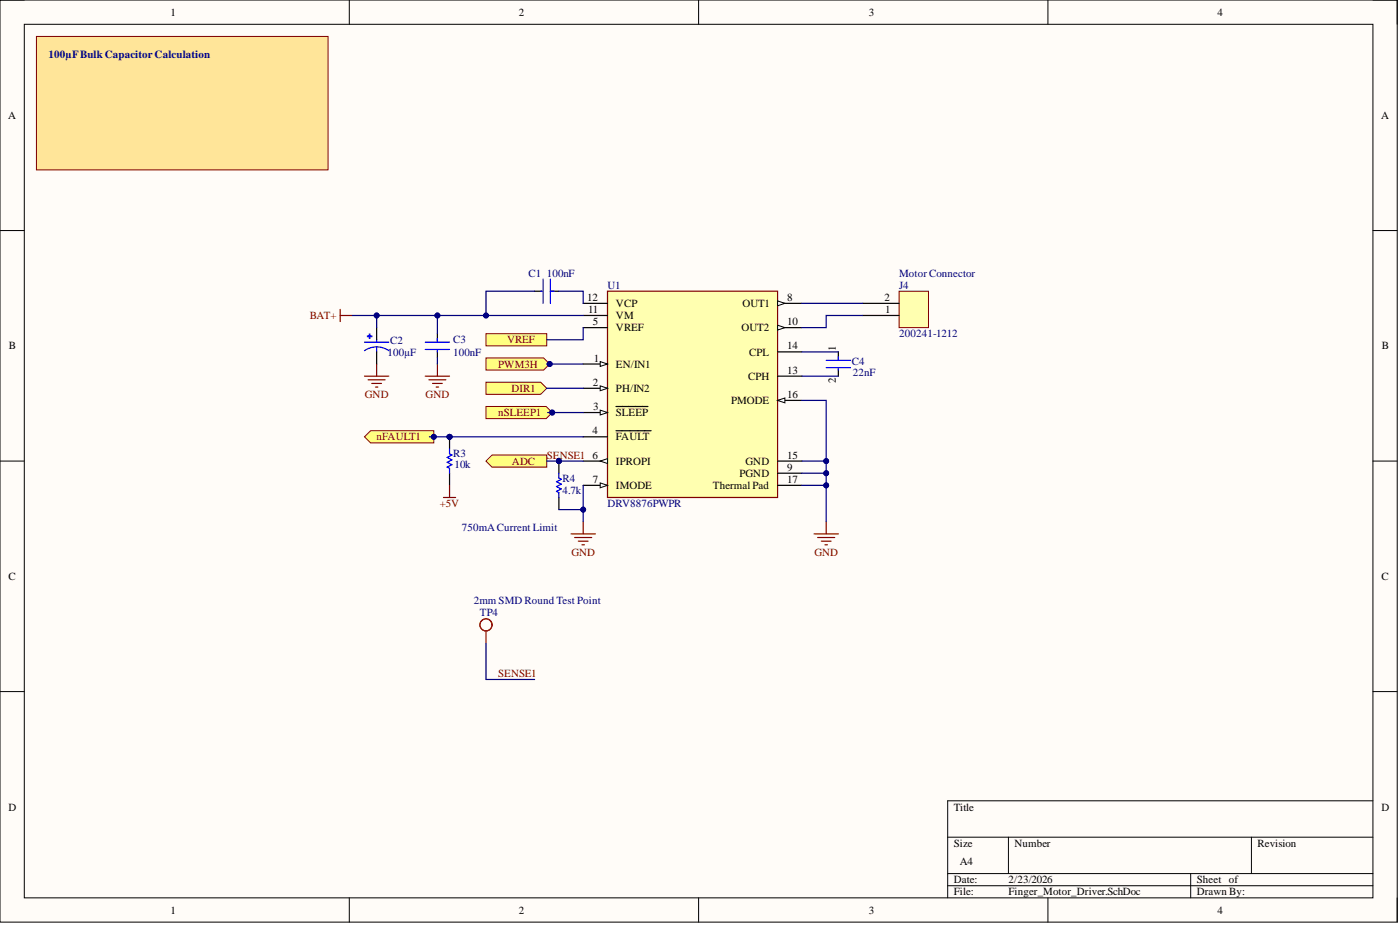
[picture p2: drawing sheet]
<svg xmlns="http://www.w3.org/2000/svg" width="292mm" height="193mm" viewBox="0 0 292 193" stroke-linecap="round" stroke-linejoin="round" font-family="sans-serif">
<defs><g id="words">
<g font-size="2.3">
<text x="35.6" y="3.3">1</text>
<text x="108.2" y="3.3">2</text>
<text x="181.3" y="3.3">3</text>
<text x="254" y="3.3">4</text>
<text x="1.7" y="24.8">A</text>
<text x="288.1" y="24.8">A</text>
<text x="122.5" y="62.8">12</text>
<text x="122.7" y="65.3">11</text>
<text x="128.5" y="64">VCP</text>
<text x="154.9" y="64">OUT1</text>
<text x="164.3" y="62.8">8</text>
<text x="184.5" y="62.8">2</text>
<text x="184.7" y="65.3">1</text>
<text x="123.7" y="67.8">5</text>
<text x="128.5" y="66.6">VM</text>
<text x="128.5" y="69.1">VREF</text>
<text x="154.7" y="69.1">OUT2</text>
<text x="164.3" y="67.8">10</text>
<text x="1.9" y="72.9">B</text>
<text x="123.9" y="75.4">1</text>
<text x="128.5" y="76.7">EN/IN1</text>
<text x="156.3" y="74.2">CPL</text>
<text x="164.3" y="78">13</text>
<text x="164.3" y="72.9">14</text>
<text x="174.4" y="73.2" transform="rotate(-90 174.4 73.2)">1</text>
<text x="288.3" y="72.9">B</text>
<text x="123.7" y="80.5">2</text>
<text x="128.5" y="81.8">PH/IN2</text>
<text x="156.1" y="79.2">CPH</text>
<text x="164.3" y="83">16</text>
<text x="174.4" y="80" transform="rotate(-90 174.4 80)">2</text>
<text x="123.8" y="85.6">3</text>
<text x="128.5" y="86.8">SLEEP</text>
<text x="152.5" y="84.3">PMODE</text>
<text x="123.6" y="90.6">4</text>
<text x="123.6" y="95.7">6</text>
<text x="128.5" y="91.9">FAULT</text>
<text x="164.3" y="95.7">15</text>
<text x="123.7" y="100.7">7</text>
<text x="128.5" y="96.9">IPROPI</text>
<text x="154.3" y="99.5">PGND</text>
<text x="155.6" y="96.9">GND</text>
<text x="164.3" y="100.7">17</text>
<text x="164.3" y="98.2">9</text>
<text x="128.5" y="102">IMODE</text>
<text x="148.7" y="102">Thermal Pad</text>
<text x="1.8" y="121">C</text>
<text x="288.2" y="121">C</text>
<text x="1.8" y="169.1">D</text>
<text x="199" y="169.1">Title</text>
<text x="288.2" y="169.1">D</text>
<text x="199" y="176.7">Size</text>
<text x="211.7" y="176.7">Number</text>
<text x="262.4" y="176.7">Revision</text>
<text x="199" y="184.3">Date:</text>
<text x="200.3" y="180.5">A4</text>
<text x="210.4" y="184.3">2/23/2026</text>
<text x="249.7" y="184.3">Sheet of</text>
<text x="35.6" y="190.6">1</text>
<text x="108.2" y="190.6">2</text>
<text x="181.3" y="190.6">3</text>
<text x="199" y="186.8">File:</text>
<text x="210.4" y="186.8">Finger_Motor_Driver.SchDoc</text>
<text x="249.7" y="186.8">Drawn By:</text>
<text x="254" y="190.6">4</text>
</g>
<g font-size="2.3" fill="#000080">
<text x="10.1" y="12.2">100µFBulk Capacitor Calculation</text>
<text x="110.3" y="57.7">C1</text>
<text x="114.1" y="57.7">100nF</text>
<text x="187.6" y="57.7">Motor Connector</text>
<text x="126.7" y="60.2">U1</text>
<text x="187.6" y="60.2">J4</text>
<text x="81.4" y="71.7">C2</text>
<text x="94.6" y="71.6">C3</text>
<text x="187.6" y="70.4">200241-1212</text>
<text x="80.9" y="74.2">100µF</text>
<text x="94.6" y="74.2">100nF</text>
<text x="177.7" y="76.2">C4</text>
<text x="178" y="78.5">22nF</text>
<text x="94.6" y="95.4">R3</text>
<text x="94.8" y="97.7">10k</text>
<text x="117.4" y="100.5">R4</text>
<text x="117.4" y="103">4.7k</text>
<text x="126.7" y="105.8">DRV8876PWPR</text>
<text x="96.3" y="110.9">750mA Current Limit</text>
<text x="98.9" y="126.1">2mm SMD Round Test Point</text>
<text x="100.1" y="128.6">TP4</text>
</g>
<g font-size="2.3" fill="#800000">
<text x="64.6" y="66.6">BAT+</text>
<text x="105.8" y="71.6">VREF</text>
<text x="103.9" y="76.7">PWM3H</text>
<text x="76.1" y="83">GND</text>
<text x="88.8" y="83">GND</text>
<text x="106.7" y="81.8">DIR1</text>
<text x="103.9" y="86.8">nSLEEP1</text>
<text x="78.6" y="91.9">nFAULT1</text>
<text x="114.1" y="95.7">SENSE1</text>
<text x="106.8" y="96.9">ADC</text>
<text x="91.8" y="105.8">+5V</text>
<text x="119.2" y="115.9">GND</text>
<text x="169.9" y="115.9">GND</text>
<text x="103.9" y="141.2">SENSE1</text>
</g>
</g></defs>
<path d="M0 0h291.5v192.4h-291.5z" fill-rule="evenodd" fill="#fffcf8"/>
<path d="M0 0h291.5v192.4h-291.5z" fill="none" stroke="#000" stroke-width=".21"/>
<path d="M5.1 5.1h281.4v182.2h-281.4z" fill-rule="evenodd" fill="#fffcf8"/>
<g fill="none" stroke="#000" stroke-width=".21">
<path d="M0 0h5.1M5.1 5.1h281.4v182.2h-281.4zM72.9 0v5.1M145.8 0v5.1M218.6 0v5.1M286.5 0h5v5.1M0 48.1h5.1M286.5 48.1h5M0 96.2h5.1M286.5 96.2h5M0 144.3h5.1M286.5 144.3h5"/>
<path d="M197.7 174.7h88.8M210.4 174.7v7.5M261.1 174.7v7.5M286.5 167.1h-88.8v20.2M72.9 187.3v5.1M145.8 187.3v5.1M197.7 182.2h88.8M197.7 184.8h88.8M218.6 187.3v5.1M248.4 182.2v5.1M291.5 187.3v5.1"/>
</g>
<path d="M7.6 7.6h60.8v27.8h-60.8z" fill-rule="evenodd" fill="#ffe599"/>
<path d="M7.6 7.6h60.8v27.8h-60.8z" fill="none" stroke="#800000" stroke-width=".21"/>
<path d="M126.7 60.8h35.5v43h-35.5z" fill-rule="evenodd" fill="#ffffb0"/>
<path d="M126.7 60.8h35.5v43h-35.5z" fill="none" stroke="#800000" stroke-width=".25"/>
<path d="M162.2 63.3h5.1" fill="none" stroke="#000" stroke-width=".25"/>
<path d="M162.2 62.8l1.6 .5-1.6 .5z" fill="#f8fcff"/>
<path d="M162.2 62.8l1.6 .5-1.6 .5z" fill="none" stroke="#000" stroke-width=".21"/>
<path d="M162.2 68.3h5.1" fill="none" stroke="#000" stroke-width=".25"/>
<path d="M162.2 67.8l1.6 .5-1.6 .6z" fill="#f8fcff"/>
<path d="M162.2 67.8l1.6 .5-1.6 .6z" fill="none" stroke="#000" stroke-width=".21"/>
<path d="M121.7 91.1h5M121.7 86.1h5M128.5 89.9h7.3" fill="none" stroke="#000" stroke-width=".25"/>
<path d="M125.2 85.6l1.5 .5-1.5 .5z" fill="#f8fcff"/>
<path d="M125.2 85.6l1.5 .5-1.5 .5z" fill="none" stroke="#000" stroke-width=".21"/>
<path d="M121.7 75.9h5M162.2 78.5h5.1M162.2 73.4h5.1M128.5 84.8h6.7" fill="none" stroke="#000" stroke-width=".25"/>
<path d="M125.2 75.4l1.5 .5-1.5 .5z" fill="#f8fcff"/>
<path d="M125.2 75.4l1.5 .5-1.5 .5z" fill="none" stroke="#000" stroke-width=".21"/>
<path d="M121.7 101.3h5" fill="none" stroke="#000" stroke-width=".25"/>
<path d="M125.2 100.7l1.5 .6-1.5 .5z" fill="#f8fcff"/>
<path d="M125.2 100.7l1.5 .6-1.5 .5z" fill="none" stroke="#000" stroke-width=".21"/>
<path d="M121.7 96.2h5" fill="none" stroke="#000" stroke-width=".25"/>
<path d="M125.2 96.2l1.5-.5v1z" fill="#f8fcff"/>
<path d="M125.2 96.2l1.5-.5v1z" fill="none" stroke="#000" stroke-width=".21"/>
<path d="M121.7 81h5" fill="none" stroke="#000" stroke-width=".25"/>
<path d="M125.2 80.5l1.5 .5-1.5 .5z" fill="#f8fcff"/>
<path d="M125.2 80.5l1.5 .5-1.5 .5z" fill="none" stroke="#000" stroke-width=".21"/>
<path d="M162.2 83.5h5.1" fill="none" stroke="#000" stroke-width=".25"/>
<path d="M162.2 83.5l1.6-.5v1z" fill="#f8fcff"/>
<path d="M162.2 83.5l1.6-.5v1z" fill="none" stroke="#000" stroke-width=".21"/>
<path d="M91.3 69.6v1.8M91.3 73.2v1.5M111.5 60.8h1.6M114.8 60.8h1.8M121.7 63.3h5M121.7 65.8h5M121.7 68.3h5M162.2 96.2h5.1M162.2 98.7h5.1M162.2 101.3h5.1" fill="none" stroke="#000" stroke-width=".25"/>
<path d="M76 78.5h5.1M76.8 79.2h3.6M77.6 80h2M78.6 75.9v2.6M78.3 80.7h.5M169.8 111.4h5.1M170.6 112.1h3.6M171.4 112.9h2M172.1 113.7h.5M172.4 108.8v2.6" fill="none" stroke="#800000" stroke-width=".25"/>
<path d="M113.3 58.2v5.1M114.8 58.2v5.1M88.7 71.4h5.1M88.7 72.9h5.1M91.3 70.6v.8M91.3 73.2v.2M112.8 60.8h.3M114.8 60.8h.8" fill="none" stroke="#00f" stroke-width=".25"/>
<path d="M77.1 69.7h.1v.9h-.1z" fill-rule="evenodd" fill="#00f"/>
<path d="M77.1 69.7h.1v.9h-.1z" fill="none" stroke="#00f" stroke-width=".25"/>
<path d="M76.7 70.1h.9v.1h-.9z" fill-rule="evenodd" fill="#00f"/>
<path d="M76 73.2a4.4 4.4 0 0 1 5.1 0M76 71.4h5.1M76.7 70.1h.9v.1h-.9zM78.6 70.9v.5M78.6 72.4v1" fill="none" stroke="#00f" stroke-width=".25"/>
<path d="M78.6 68.3v2.6M78.6 73.4v2.5" fill="none" stroke="#000" stroke-width=".25"/>
<path d="M71 64.5v2.6M71 65.8h2.5" fill="none" stroke="#800000" stroke-width=".25"/>
<path d="M101.4 74.7h12l1.3 1.2-1.3 1.3h-12z" fill-rule="evenodd" fill="#ffff80"/>
<path d="M101.4 74.7h12l1.3 1.2-1.3 1.3h-12z" fill="none" stroke="#800000" stroke-width=".21"/>
<circle cx="114.7" cy="75.9" r=".51" fill="#000080"/>
<circle cx="114.7" cy="75.9" r=".51" fill="none" stroke="#000080" stroke-width=".21"/>
<path d="M101.4 79.7h11.4l1.3 1.3-1.3 1.3h-11.4z" fill-rule="evenodd" fill="#ffff80"/>
<path d="M101.4 79.7h11.4l1.3 1.3-1.3 1.3h-11.4z" fill="none" stroke="#800000" stroke-width=".21"/>
<path d="M101.4 84.8h12.6l1.2 1.3-1.2 1.2h-12.6z" fill-rule="evenodd" fill="#ffff80"/>
<path d="M101.4 84.8h12.6l1.2 1.3-1.2 1.2h-12.6z" fill="none" stroke="#800000" stroke-width=".21"/>
<circle cx="115.2" cy="86.1" r=".51" fill="#000080"/>
<circle cx="115.2" cy="86.1" r=".51" fill="none" stroke="#000080" stroke-width=".21"/>
<path d="M187.6 60.8h6.1v7.5h-6.1z" fill-rule="evenodd" fill="#ffffb0"/>
<path d="M187.6 60.8h6.1v7.5h-6.1z" fill="none" stroke="#800000" stroke-width=".21"/>
<path d="M174.9 73.4v1.8M174.9 77v1.5M180 65.8h7.6M180 63.3h7.6" fill="none" stroke="#000" stroke-width=".25"/>
<path d="M172.4 75.2h5M172.4 76.7h5M174.9 74.4v.8M174.9 77v.2" fill="none" stroke="#00f" stroke-width=".25"/>
<path d="M119.1 111.4h5.1M119.9 112.1h3.6M120.7 112.9h2M121.4 113.7h.5M121.7 108.8v2.6" fill="none" stroke="#800000" stroke-width=".25"/>
<circle cx="93.8" cy="91.1" r=".51" fill="#000080"/>
<circle cx="93.8" cy="91.1" r=".51" fill="none" stroke="#000080" stroke-width=".21"/>
<path d="M93.8 91.1v2.6" fill="none" stroke="#000" stroke-width=".25"/>
<circle cx="93.8" cy="91.1" r=".51" fill="#000080"/>
<circle cx="93.8" cy="91.1" r=".51" fill="none" stroke="#000080" stroke-width=".21"/>
<path d="M93.8 98.7v2.6" fill="none" stroke="#000" stroke-width=".25"/>
<path d="M93.8 93.7v1l.5 .2-1 .5 1 .5-1 .5 1 .5-1 .6 .5 .2v1" fill="none" stroke="#00f" stroke-width=".25"/>
<path d="M76 91.1l1.3-1.2h13.2v2.5h-13.2z" fill-rule="evenodd" fill="#ffff80"/>
<path d="M76 91.1l1.3-1.2h13.2v2.5h-13.2z" fill="none" stroke="#800000" stroke-width=".21"/>
<circle cx="90.5" cy="91.1" r=".51" fill="#000080"/>
<circle cx="90.5" cy="91.1" r=".51" fill="none" stroke="#000080" stroke-width=".21"/>
<path d="M92.5 103.8h2.6M93.8 101.3v2.5" fill="none" stroke="#800000" stroke-width=".25"/>
<circle cx="116.6" cy="96.2" r=".51" fill="#000080"/>
<circle cx="116.6" cy="96.2" r=".51" fill="none" stroke="#000080" stroke-width=".21"/>
<path d="M116.6 96.2v2.5" fill="none" stroke="#000" stroke-width=".25"/>
<circle cx="116.6" cy="96.2" r=".51" fill="#000080"/>
<circle cx="116.6" cy="96.2" r=".51" fill="none" stroke="#000080" stroke-width=".21"/>
<path d="M116.6 103.8v2.5" fill="none" stroke="#000" stroke-width=".25"/>
<path d="M116.6 98.7v1l.5 .3-1 .5 1 .5-1 .5 1 .5-1 .5 .5 .3v1" fill="none" stroke="#00f" stroke-width=".25"/>
<path d="M101.4 96.2l1.3-1.3h11.4v2.6h-11.4z" fill-rule="evenodd" fill="#ffff80"/>
<path d="M101.4 96.2l1.3-1.3h11.4v2.6h-11.4z" fill="none" stroke="#800000" stroke-width=".21"/>
<path d="M88.7 78.5h5.1M89.5 79.2h3.5M90.2 80h2.1M91.3 75.9v2.6M91 80.7h.5" fill="none" stroke="#800000" stroke-width=".25"/>
<path d="M101.4 69.6h12.7v2.5h-12.7z" fill-rule="evenodd" fill="#ffff80"/>
<path d="M101.4 69.6h12.7v2.5h-12.7z" fill="none" stroke="#800000" stroke-width=".21"/>
<g fill="none" stroke="#f00" stroke-width=".25">
<path d="M101.4 131.6v2.6"/>
<circle cx="101.4" cy="130.4" r="1.27"/>
</g>
<path d="M167.3 98.7h5.1" fill="none" stroke="#000080" stroke-width=".25"/>
<circle cx="172.4" cy="98.7" r=".51" fill="#000080"/>
<circle cx="172.4" cy="98.7" r=".51" fill="none" stroke="#000080" stroke-width=".21"/>
<path d="M167.3 96.2h5.1v12.6" fill="none" stroke="#000080" stroke-width=".25"/>
<circle cx="172.4" cy="96.2" r=".51" fill="#000080"/>
<circle cx="172.4" cy="96.2" r=".51" fill="none" stroke="#000080" stroke-width=".21"/>
<circle cx="172.4" cy="98.7" r=".51" fill="#000080"/>
<circle cx="172.4" cy="98.7" r=".51" fill="none" stroke="#000080" stroke-width=".21"/>
<circle cx="172.4" cy="101.3" r=".51" fill="#000080"/>
<circle cx="172.4" cy="101.3" r=".51" fill="none" stroke="#000080" stroke-width=".21"/>
<path d="M167.3 101.3h5.1" fill="none" stroke="#000080" stroke-width=".25"/>
<circle cx="172.4" cy="101.3" r=".51" fill="#000080"/>
<circle cx="172.4" cy="101.3" r=".51" fill="none" stroke="#000080" stroke-width=".21"/>
<path d="M111.5 60.8h-10.1v5M116.6 60.8h5.1v2.5" fill="none" stroke="#000080" stroke-width=".25"/>
<circle cx="101.4" cy="65.8" r=".51" fill="#000080"/>
<circle cx="101.4" cy="65.8" r=".51" fill="none" stroke="#000080" stroke-width=".21"/>
<path d="M91.3 65.8h-12.7v2.5" fill="none" stroke="#000080" stroke-width=".25"/>
<circle cx="91.3" cy="65.8" r=".51" fill="#000080"/>
<circle cx="91.3" cy="65.8" r=".51" fill="none" stroke="#000080" stroke-width=".21"/>
<circle cx="78.6" cy="65.8" r=".51" fill="#000080"/>
<circle cx="78.6" cy="65.8" r=".51" fill="none" stroke="#000080" stroke-width=".21"/>
<path d="M73.5 65.8h5.1" fill="none" stroke="#000080" stroke-width=".25"/>
<circle cx="78.6" cy="65.8" r=".51" fill="#000080"/>
<circle cx="78.6" cy="65.8" r=".51" fill="none" stroke="#000080" stroke-width=".21"/>
<path d="M114.1 75.9h7.6" fill="none" stroke="#000080" stroke-width=".25"/>
<circle cx="114.7" cy="75.9" r=".51" fill="#000080"/>
<circle cx="114.7" cy="75.9" r=".51" fill="none" stroke="#000080" stroke-width=".21"/>
<path d="M114.1 81h7.6M114.3 86.1h7.4" fill="none" stroke="#000080" stroke-width=".25"/>
<circle cx="115.2" cy="86.1" r=".51" fill="#000080"/>
<circle cx="115.2" cy="86.1" r=".51" fill="none" stroke="#000080" stroke-width=".21"/>
<path d="M167.3 83.5h5.1v12.7" fill="none" stroke="#000080" stroke-width=".25"/>
<circle cx="172.4" cy="96.2" r=".51" fill="#000080"/>
<circle cx="172.4" cy="96.2" r=".51" fill="none" stroke="#000080" stroke-width=".21"/>
<path d="M167.3 73.4h7.6M167.3 78.5h7.6M93.8 91.1h27.9" fill="none" stroke="#000080" stroke-width=".25"/>
<circle cx="93.8" cy="91.1" r=".51" fill="#000080"/>
<circle cx="93.8" cy="91.1" r=".51" fill="none" stroke="#000080" stroke-width=".21"/>
<path d="M89.6 91.1h4.2" fill="none" stroke="#000080" stroke-width=".25"/>
<circle cx="93.8" cy="91.1" r=".51" fill="#000080"/>
<circle cx="93.8" cy="91.1" r=".51" fill="none" stroke="#000080" stroke-width=".21"/>
<circle cx="90.5" cy="91.1" r=".51" fill="#000080"/>
<circle cx="90.5" cy="91.1" r=".51" fill="none" stroke="#000080" stroke-width=".21"/>
<path d="M121.7 68.3v2.6h-7.6M114.1 96.2h7.6" fill="none" stroke="#000080" stroke-width=".25"/>
<circle cx="116.6" cy="96.2" r=".51" fill="#000080"/>
<circle cx="116.6" cy="96.2" r=".51" fill="none" stroke="#000080" stroke-width=".21"/>
<path d="M116.6 106.3h5.1" fill="none" stroke="#000080" stroke-width=".25"/>
<circle cx="121.7" cy="106.3" r=".51" fill="#000080"/>
<circle cx="121.7" cy="106.3" r=".51" fill="none" stroke="#000080" stroke-width=".21"/>
<path d="M121.7 65.8h-30.4v3.8" fill="none" stroke="#000080" stroke-width=".25"/>
<circle cx="91.3" cy="65.8" r=".51" fill="#000080"/>
<circle cx="91.3" cy="65.8" r=".51" fill="none" stroke="#000080" stroke-width=".21"/>
<circle cx="101.4" cy="65.8" r=".51" fill="#000080"/>
<circle cx="101.4" cy="65.8" r=".51" fill="none" stroke="#000080" stroke-width=".21"/>
<path d="M121.7 101.3v7.5" fill="none" stroke="#000080" stroke-width=".25"/>
<circle cx="121.7" cy="106.3" r=".51" fill="#000080"/>
<circle cx="121.7" cy="106.3" r=".51" fill="none" stroke="#000080" stroke-width=".21"/>
<path d="M91.3 74.7v1.2M167.3 63.3h12.7M180 65.8h-7.6v2.5h-5.1M101.4 134.2v7.5h10.1" fill="none" stroke="#000080" stroke-width=".25"/>
<use href="#words"/>
</svg>
